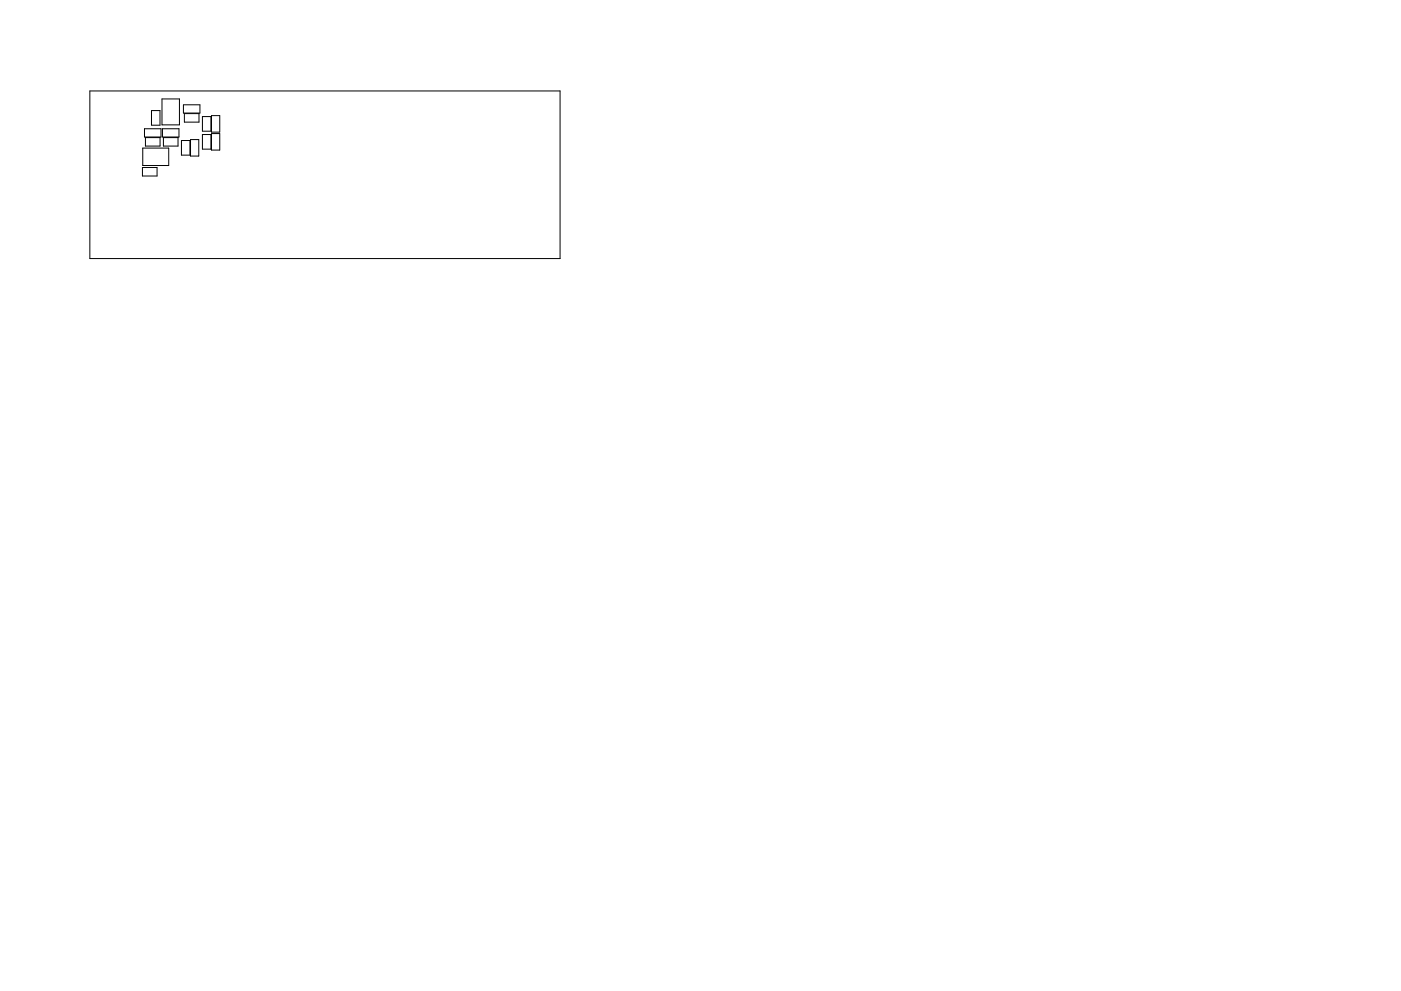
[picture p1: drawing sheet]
<svg xmlns="http://www.w3.org/2000/svg" width="297mm" height="210mm" viewBox="0 0 297 210" stroke-linecap="round" stroke-linejoin="round" font-family="sans-serif">
<g fill="none" stroke="#000" stroke-width=".21">
<path d="M19 19.3h99.7v35.6h-99.7zM30.2 35.5h3.1v1.8h-3.1zM30.3 31.4h5.5v3.7h-5.5zM30.6 27.3h3.5v1.8h-3.5zM30.8 29.2h3.1v1.8h-3.1zM32.1 23.5h1.8v3.1h-1.8zM34.3 21h3.7v5.5h-3.7zM34.4 27.3h3.5v1.8h-3.5zM34.6 29.2h3.1v1.8h-3.1zM38.5 29.8h1.8v3.1h-1.8zM38.9 22.2h3.5v1.8h-3.5zM39.1 24.1h3.1v1.8h-3.1z"/>
<path d="M40.4 29.6h1.7v3.5h-1.7zM42.9 24.7h1.8v3.1h-1.8zM42.9 28.5h1.8v3.1h-1.8zM44.8 24.5h1.8v3.5h-1.8zM44.8 28.3h1.8v3.5h-1.8z"/>
</g>
</svg>
